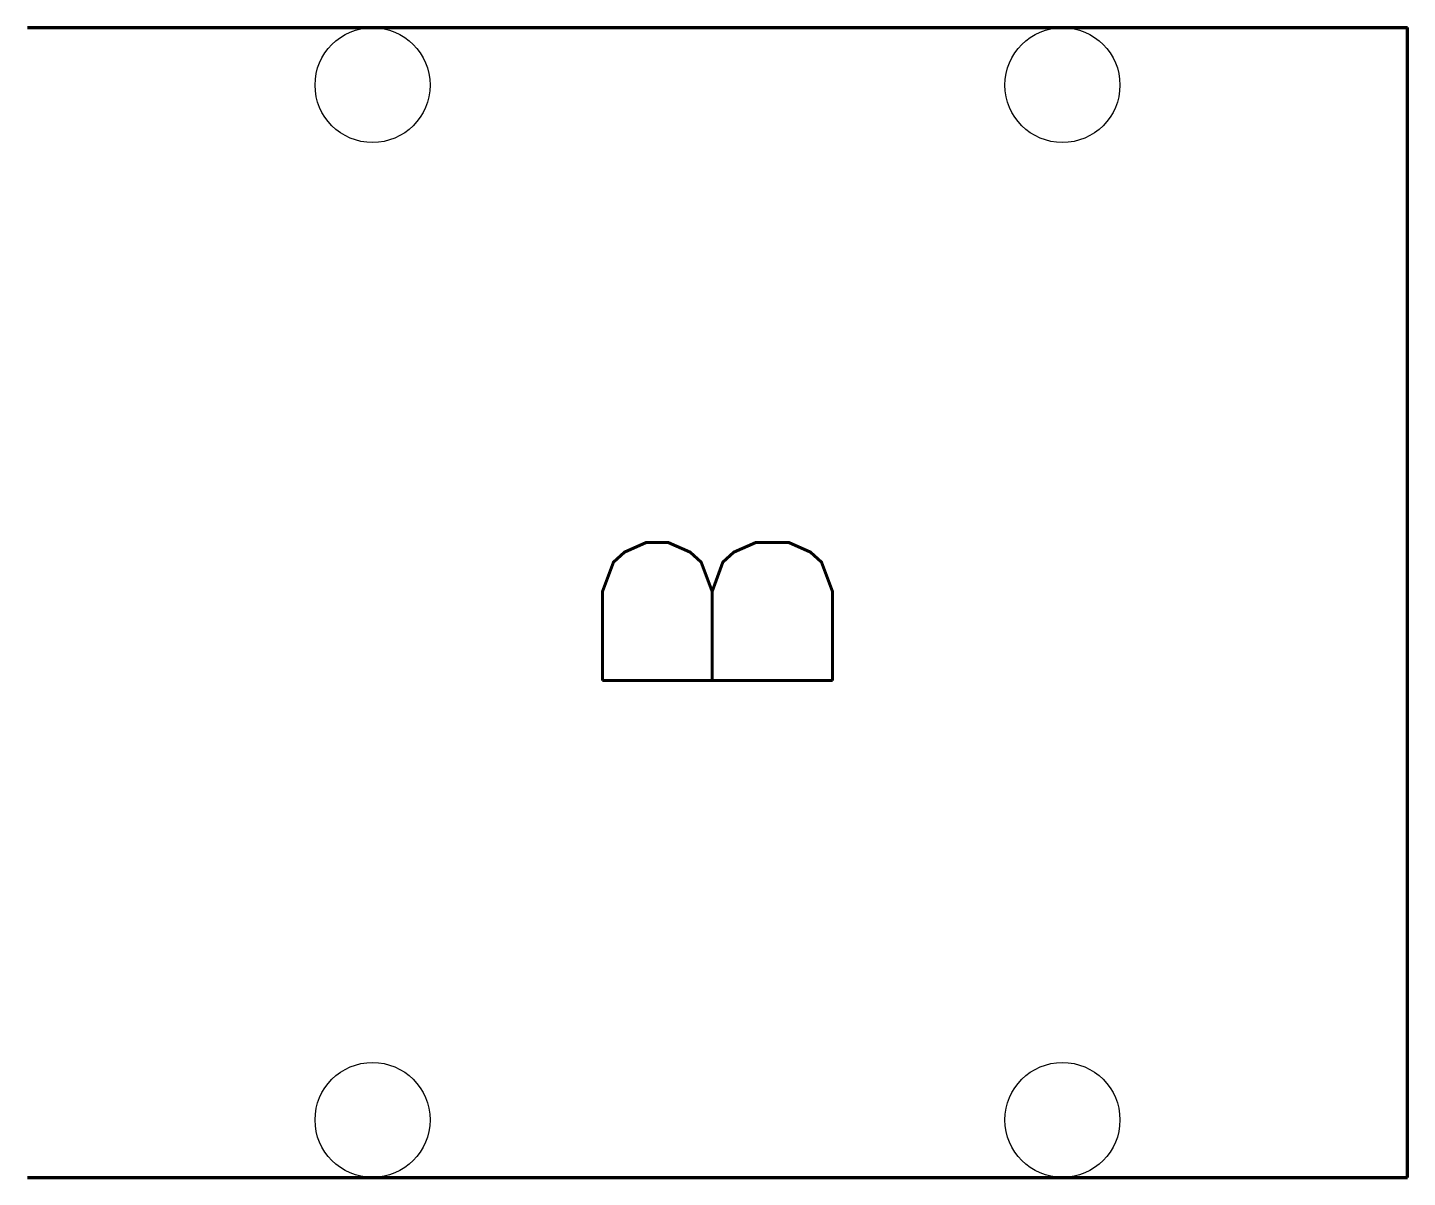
# Model space of a CAD drawing. Header units: millimetres. Extents: x 210 to 222, y 190 to 200.
import ezdxf
from ezdxf.enums import TextEntityAlignment as Align

# ---------------------------------------------------------------- set-up
doc = ezdxf.new("R2010")
doc.units = ezdxf.units.MM
doc.header["$MEASUREMENT"] = 0
doc.layers.get('0').update_dxf_attribs({"linetype": 'CONTINUOUS'})
doc.styles.add('ROMANS', font='romans')

msp = doc.modelspace()

# ---------------------------------------------------------------- linework, layer by layer
at = {"color": 5, "lineweight": 80}
for p, q in [((210, 200), (222, 200)), ((222, 190), (222, 200)), ((210, 190), (222, 190))]:
    msp.add_line(p, q, dxfattribs=at)
at = {"color": 5}
for centre in [(213, 199.5), (219, 199.5), (213, 190.5), (219, 190.5)]:
    msp.add_circle(centre, 0.5, dxfattribs=at)

# ---------------------------------------------------------------- texts
at = {"color": 7, "style": 'ROMANS'}
msp.add_attdef('B', text='', height=2, rotation=90, dxfattribs=at).set_placement((216, 194.88), align=Align.MIDDLE_CENTER)

doc.saveas('drawing.dxf')
